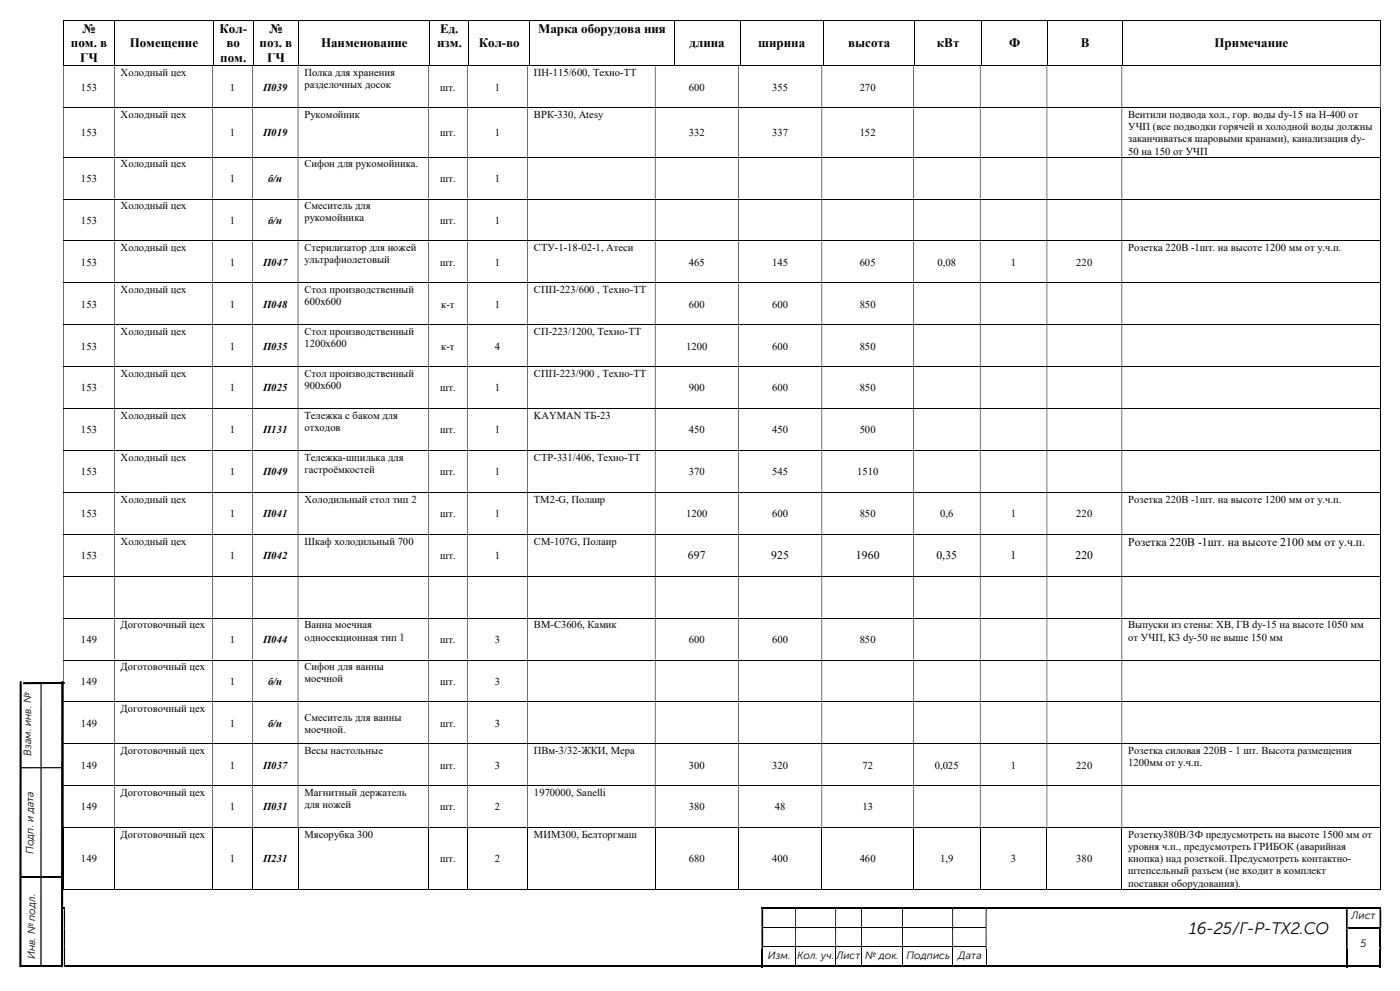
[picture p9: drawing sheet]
<svg xmlns="http://www.w3.org/2000/svg" width="420mm" height="297mm" viewBox="0 0 420 297" stroke-linecap="round" stroke-linejoin="round" font-family="sans-serif">
<defs><g id="words">
<text font-size="5" x="356.7" y="280">16-25/Г-Р-ТХ2.СО</text>
<g font-size="3.9">
<text x="24.8" y="9.8">№</text>
<text x="65.9" y="9.8">Кол-</text>
<text x="80.9" y="9.8">№</text>
<text x="132" y="9.8">Ед.</text>
<text x="161.4" y="9.8">Марка оборудова ния</text>
<text x="21.3" y="14.2">пом. в</text>
<text x="38.9" y="14.2">Помещение</text>
<text x="67.9" y="14.2">во</text>
<text x="77.9" y="14.2">поз. в</text>
<text x="96.3" y="14.2">Наименование</text>
<text x="131.1" y="14.2">изм.</text>
<text x="143.6" y="14.2">Кол-во</text>
<text x="206.8" y="14.2">длина</text>
<text x="227.5" y="14.2">ширина</text>
<text x="254.4" y="14.2">высота</text>
<text x="281" y="14.2">кВт</text>
<text x="302.7" y="14.2">Ф</text>
<text x="324.3" y="14.2">В</text>
<text x="364.4" y="14.2">Примечание</text>
<text x="24" y="18.7">ГЧ</text>
<text x="66.1" y="18.7">пом.</text>
<text x="80.1" y="18.7">ГЧ</text>
</g>
<g font-size="3.5">
<text x="206.4" y="167.7">697</text>
<text x="231.4" y="167.7">925</text>
<text x="256.8" y="167.7">1960</text>
<text x="280.9" y="167.7">0,35</text>
<text x="303.1" y="167.7">1</text>
<text x="322.6" y="167.7">220</text>
<text x="338.5" y="163.5">Розетка 220В -1шт. на высоте 2100 мм от у.ч.п.</text>
</g>
<g font-size="3.2">
<text x="36.2" y="22.8">Холодный цех</text>
<text x="91.3" y="22.8">Полка для хранения</text>
<text x="160.2" y="22.8">ПН-115/600, Техно-ТТ</text>
<text x="24.3" y="27.2">153</text>
<text x="68.9" y="27.2">1</text>
<text x="79" y="27.2">П039</text>
<text x="91.3" y="26.5">разделочных досок</text>
<text x="132.1" y="27.2">шт.</text>
<text x="148.4" y="27.2">1</text>
<text x="206.6" y="27.2">600</text>
<text x="231.6" y="27.2">355</text>
<text x="257.9" y="27.2">270</text>
<text x="36.2" y="35.4">Холодный цех</text>
<text x="91.3" y="35.4">Рукомойник</text>
<text x="160.2" y="35.4">ВРК-330, Atesy</text>
<text x="338.5" y="35.4">Вентили подвода хол., гор. воды dy-15 на Н-400 от</text>
<text x="24.3" y="40.9">153</text>
<text x="68.9" y="40.9">1</text>
<text x="79" y="40.9">П019</text>
<text x="132.1" y="40.9">шт.</text>
<text x="148.4" y="40.9">1</text>
<text x="206.6" y="40.9">332</text>
<text x="231.6" y="40.9">337</text>
<text x="257.9" y="40.9">152</text>
<text x="338.5" y="39">УЧП (все подводки горячей и холодной воды должны</text>
<text x="338.5" y="42.7">заканчиваться шаровыми кранами), канализация dy-</text>
<text x="338.5" y="46.4">50 на 150 от УЧП</text>
<text x="36.2" y="50.2">Холодный цех</text>
<text x="91.3" y="50.2">Сифон для рукомойника.</text>
<text x="24.3" y="54.5">153</text>
<text x="68.9" y="54.5">1</text>
<text x="80.4" y="54.5">б/н</text>
<text x="132.1" y="54.5">шт.</text>
<text x="148.4" y="54.5">1</text>
<text x="36.2" y="62.7">Холодный цех</text>
<text x="91.3" y="62.7">Смеситель для</text>
<text x="24.3" y="67.1">153</text>
<text x="68.9" y="67.1">1</text>
<text x="80.4" y="67.1">б/н</text>
<text x="91.3" y="66.4">рукомойника</text>
<text x="132.1" y="67.1">шт.</text>
<text x="148.4" y="67.1">1</text>
<text x="36.2" y="75.3">Холодный цех</text>
<text x="91.3" y="75.3">Стерилизатор для ножей</text>
<text x="160.2" y="75.3">СТУ-1-18-02-1, Атеси</text>
<text x="338.5" y="75.3">Розетка 220В -1шт. на высоте 1200 мм от у.ч.п.</text>
<text x="24.3" y="79.6">153</text>
<text x="68.9" y="79.6">1</text>
<text x="79" y="79.6">П047</text>
<text x="91.3" y="79">ультрафиолетовый</text>
<text x="132.1" y="79.6">шт.</text>
<text x="148.4" y="79.6">1</text>
<text x="206.6" y="79.6">465</text>
<text x="231.6" y="79.6">145</text>
<text x="257.9" y="79.6">605</text>
<text x="281.2" y="79.6">0,08</text>
<text x="303.2" y="79.6">1</text>
<text x="322.9" y="79.6">220</text>
<text x="36.2" y="87.8">Холодный цех</text>
<text x="91.3" y="87.8">Стол производственный</text>
<text x="160.2" y="87.8">СПП-223/600 , Техно-ТТ</text>
<text x="24.3" y="92.2">153</text>
<text x="68.9" y="92.2">1</text>
<text x="79" y="92.2">П048</text>
<text x="91.3" y="91.5">600х600</text>
<text x="132.4" y="92.2">к-т</text>
<text x="148.4" y="92.2">1</text>
<text x="206.6" y="92.2">600</text>
<text x="231.6" y="92.2">600</text>
<text x="257.9" y="92.2">850</text>
<text x="36.2" y="100.4">Холодный цех</text>
<text x="91.3" y="100.4">Стол производственный</text>
<text x="160.2" y="100.4">СП-223/1200, Техно-ТТ</text>
<text x="24.3" y="104.8">153</text>
<text x="68.9" y="104.8">1</text>
<text x="79" y="104.8">П035</text>
<text x="91.3" y="104.1">1200х600</text>
<text x="132.4" y="104.8">к-т</text>
<text x="148.4" y="104.8">4</text>
<text x="205.9" y="104.8">1200</text>
<text x="231.6" y="104.8">600</text>
<text x="257.9" y="104.8">850</text>
<text x="36.2" y="112.9">Холодный цех</text>
<text x="91.3" y="112.9">Стол производственный</text>
<text x="160.2" y="112.9">СПП-223/900 , Техно-ТТ</text>
<text x="24.3" y="117.3">153</text>
<text x="68.9" y="117.3">1</text>
<text x="79" y="117.3">П025</text>
<text x="91.3" y="116.6">900х600</text>
<text x="132.1" y="117.3">шт.</text>
<text x="148.4" y="117.3">1</text>
<text x="206.6" y="117.3">900</text>
<text x="231.6" y="117.3">600</text>
<text x="257.9" y="117.3">850</text>
<text x="36.2" y="125.5">Холодный цех</text>
<text x="91.3" y="125.5">Тележка с баком для</text>
<text x="160.2" y="125.5">KAYMAN ТБ-23</text>
<text x="24.3" y="129.9">153</text>
<text x="68.9" y="129.9">1</text>
<text x="79" y="129.9">П131</text>
<text x="91.3" y="129.2">отходов</text>
<text x="132.1" y="129.9">шт.</text>
<text x="148.4" y="129.9">1</text>
<text x="206.6" y="129.9">450</text>
<text x="231.6" y="129.9">450</text>
<text x="257.9" y="129.9">500</text>
<text x="24.3" y="142.5">153</text>
<text x="36.2" y="138.1">Холодный цех</text>
<text x="68.9" y="142.5">1</text>
<text x="79" y="142.5">П049</text>
<text x="91.3" y="138.1">Тележка-шпилька для</text>
<text x="91.3" y="141.7">гастроёмкостей</text>
<text x="132.1" y="142.5">шт.</text>
<text x="148.4" y="142.5">1</text>
<text x="160.2" y="138.1">СТР-331/406, Техно-ТТ</text>
<text x="206.6" y="142.5">370</text>
<text x="231.6" y="142.5">545</text>
<text x="257.1" y="142.5">1510</text>
<text x="24.3" y="155">153</text>
<text x="36.2" y="150.6">Холодный цех</text>
<text x="68.9" y="155">1</text>
<text x="79" y="155">П041</text>
<text x="91.3" y="150.6">Холодильный стол тип 2</text>
<text x="132.1" y="155">шт.</text>
<text x="148.4" y="155">1</text>
<text x="160.2" y="150.6">TM2-G, Полаир</text>
<text x="205.9" y="155">1200</text>
<text x="231.6" y="155">600</text>
<text x="257.9" y="155">850</text>
<text x="282" y="155">0,6</text>
<text x="303.2" y="155">1</text>
<text x="322.9" y="155">220</text>
<text x="338.5" y="150.6">Розетка 220В -1шт. на высоте 1200 мм от у.ч.п.</text>
<text x="24.3" y="167.6">153</text>
<text x="36.2" y="163.2">Холодный цех</text>
<text x="68.9" y="167.6">1</text>
<text x="79" y="167.6">П042</text>
<text x="91.3" y="163.2">Шкаф холодильный 700</text>
<text x="132.1" y="167.6">шт.</text>
<text x="148.4" y="167.6">1</text>
<text x="160.2" y="163.2">СМ-107G, Полаир</text>
<text x="36.2" y="188.3">Доготовочный цех</text>
<text x="91.3" y="188.3">Ванна моечная</text>
<text x="91.3" y="192">односекционная тип 1</text>
<text x="160.2" y="188.3">ВМ-С3606, Камик</text>
<text x="338.5" y="188.3">Выпуски из стены: ХВ, ГВ dy-15 на высоте 1050 мм</text>
<text x="338.5" y="192">от УЧП, К3 dy-50 не выше 150 мм</text>
<text x="24.3" y="192.7">149</text>
<text x="68.9" y="192.7">1</text>
<text x="79" y="192.7">П044</text>
<text x="132.1" y="192.7">шт.</text>
<text x="148.4" y="192.7">3</text>
<text x="206.6" y="192.7">600</text>
<text x="231.6" y="192.7">600</text>
<text x="257.9" y="192.7">850</text>
<text x="36.2" y="200.9">Доготовочный цех</text>
<text x="91.3" y="200.9">Сифон для ванны</text>
<text x="24.3" y="205.2">149</text>
<text x="68.9" y="205.2">1</text>
<text x="80.4" y="205.2">б/н</text>
<text x="91.3" y="204.5">моечной</text>
<text x="132.1" y="205.2">шт.</text>
<text x="148.4" y="205.2">3</text>
<text x="36.2" y="213.4">Доготовочный цех</text>
<text x="91.3" y="216">Смеситель для ванны</text>
<text x="24.3" y="217.8">149</text>
<text x="68.9" y="217.8">1</text>
<text x="80.4" y="217.8">б/н</text>
<text x="91.3" y="219.6">моечной.</text>
<text x="132.1" y="217.8">шт.</text>
<text x="148.4" y="217.8">3</text>
<text x="9.4" y="226.4" transform="rotate(-90 9.4 226.4)">Взам. инв. №</text>
<text x="36.2" y="226">Доготовочный цех</text>
<text x="91.3" y="226">Весы настольные</text>
<text x="160.2" y="226">ПВм-3/32-ЖКИ, Мера</text>
<text x="338.5" y="226">Розетка силовая 220В - 1 шт. Высота размещения</text>
<text x="24.3" y="230.3">149</text>
<text x="68.9" y="230.3">1</text>
<text x="79" y="230.3">П037</text>
<text x="132.1" y="230.3">шт.</text>
<text x="148.4" y="230.3">3</text>
<text x="206.6" y="230.3">300</text>
<text x="231.6" y="230.3">320</text>
<text x="258.7" y="230.3">72</text>
<text x="280.4" y="230.3">0,025</text>
<text x="303.2" y="230.3">1</text>
<text x="322.9" y="230.3">220</text>
<text x="338.5" y="229.7">1200мм от у.ч.п.</text>
<text x="36.2" y="238.5">Доготовочный цех</text>
<text x="91.3" y="238.5">Магнитный держатель</text>
<text x="160.2" y="238.5">1970000, Sanelli</text>
<text x="24.3" y="242.9">149</text>
<text x="68.9" y="242.9">1</text>
<text x="79" y="242.9">П031</text>
<text x="91.3" y="242.2">для ножей</text>
<text x="132.1" y="242.9">шт.</text>
<text x="148.4" y="242.9">2</text>
<text x="206.6" y="242.9">380</text>
<text x="232.4" y="242.9">48</text>
<text x="258.7" y="242.9">13</text>
<text x="36.2" y="251.1">Доготовочный цех</text>
<text x="91.3" y="251.1">Мясорубка 300</text>
<text x="160.2" y="251.1">МИМ300, Белторгмаш</text>
<text x="338.5" y="251.1">Розетку380В/3Ф предусмотреть на высоте 1500 мм от</text>
<text x="10.1" y="255.9" transform="rotate(-90 10.1 255.9)">Подп. и дата</text>
<text x="338.5" y="254.8">уровня ч.п., предусмотреть ГРИБОК (аварийная</text>
<text x="24.3" y="258.4">149</text>
<text x="68.9" y="258.4">1</text>
<text x="79" y="258.4">П231</text>
<text x="132.1" y="258.4">шт.</text>
<text x="148.4" y="258.4">2</text>
<text x="206.6" y="258.4">680</text>
<text x="231.6" y="258.4">400</text>
<text x="257.9" y="258.4">460</text>
<text x="282" y="258.4">1,9</text>
<text x="303.2" y="258.4">3</text>
<text x="322.9" y="258.4">380</text>
<text x="338.5" y="258.4">кнопка) над розеткой. Предусмотреть контактно-</text>
<text x="338.5" y="262">штепсельный разъем (не входит в комплект</text>
<text x="338.5" y="265.7">поставки оборудования).</text>
<text x="405.4" y="275.5">Лист</text>
<text x="10.5" y="287.4" transform="rotate(-90 10.5 287.4)">Инв. № подл.</text>
<text x="230.4" y="287.4">Изм.</text>
<text x="239.1" y="287.4">Кол. уч.</text>
<text x="250.9" y="287.4">Лист</text>
<text x="259.5" y="287.4">№ док.</text>
<text x="271.9" y="287.4">Подпись</text>
<text x="287.5" y="287.4">Дата</text>
<text x="408.1" y="283.8">5</text>
</g>
</g></defs>
<g fill="none" stroke="#000" stroke-width=".3">
<path d="M19 6.1h395M19 19.6h15.3M19.1 6.2v13.5M34.4 6.2v13.5M34.5 19.6h29.4M64 6.2v13.5M64.1 19.6h11.8M76 6.2v13.5M76.1 19.6h13.5M89.7 6.2v13.5M89.7 19.6h39.2M128.9 6.2v13.5"/>
<path d="M129 19.6h11.6M140.7 6.2v13.5M140.8 19.6h18M158.9 6.2v13.5M159 19.6h43.2M202.3 6.2v13.5M202.4 19.6h19.6M222 6.2v13.5M222.1 19.6h24.8M247 6.2v13.5M247.1 19.6h27.3M274.4 6.2v13.5"/>
<path d="M274.5 19.6h19.8M294.4 6.2v13.5M294.5 19.6h19.8M314.4 6.2v13.5M314.5 19.6h22.2M336.8 6.2v13.5M336.9 19.6h77.1M414.1 6.2v13.5M19 32.3h395M414.1 32.4v14.6M19 47.1h395M19 59.6h395"/>
<path d="M414.1 47.2v12.4M414.1 59.7v12.4M19 72.2h395M414.1 72.3v12.4M19 84.8h395M19 97.3h395M414.1 84.9v12.3M414.1 97.4v12.4M19 109.9h395M414.1 110v12.4M19 122.5h395M19 135h395"/>
<path d="M414.1 122.6v12.3M414.1 135.1v12.4M19 147.6h395M414.1 147.7v12.4M19 160.1h395M19 172.7h395M414.1 160.2v12.4M414.1 172.8v12.4M19 185.3h395M19 197.8h395M414.1 185.3v12.4M414.1 197.9v12.4"/>
<path d="M19 210.4h395M414.1 210.4v12.4M19 222.9h395M19 235.5h395M414.1 223v12.4M414.1 235.6v12.3M19 248h395M19.1 248.1v18.5M34.3 248.1v18.5M63.7 248.1v18.5M75.7 248.1v18.5M89.4 248.1v18.5"/>
<path d="M128.5 248.1v18.5M140.3 248.1v18.5M158.3 248.1v18.5M196.6 248.1v18.5M221.5 248.1v18.5M246.5 248.1v18.5M274.1 248.1v18.5M294 248.1v18.5M314.1 248.1v18.5M336.5 248.1v18.5M414.1 248.1v18.5M19 266.5h15.2"/>
<path d="M34.4 266.5h29.2M63.8 266.5h11.8M75.8 266.5h13.5M89.5 266.5h38.9M128.6 266.5h11.6M140.3 266.5h17.9M158.4 266.5h38.1M196.6 266.5h24.8M221.6 266.5h24.9M228.9 277.9h9.6M238.8 277.9h11.8M246.6 266.5h27.4"/>
<path d="M250.8 277.9h7.5M258.6 277.9h12M270.9 277.9h14.8M274.2 266.5h19.8M285.9 277.9h9.8M294.1 266.5h19.9M314.2 266.5h22.3M336.6 266.5h77.4M228.9 283.8h9.6M238.7 284.4v5M238.8 283.8h11.8M250.7 284.4v5"/>
<path d="M250.8 283.8h7.5M258.4 284.4v5M258.6 283.8h12M270.8 284.4v5M270.9 283.8h14.8M285.8 284.4v5M285.9 283.8h9.8M295.8 284.4v5"/>
</g>
<g fill="#000">
<path d="M414 6l.1 .2zM414 19.6l.1 .1zM6.9 204.4h12.5v.6l-12.5 .1zM414 247.9l.1 .2zM19.2 271.9h.3v.6h-.3zM228.9 271.9h9.6v.6h-9.6zM238.5 272.5h.3zM238.5 277.8h.3v.5h-.3zM250.6 272.5h.2zM250.6 277.8h.2v.5h-.2zM258.3 272.5h.3zM258.3 277.8h.3v.5h-.3z"/>
<path d="M270.6 272.5h.3zM270.6 277.8h.3v.5h-.3zM285.7 272.5h.2zM285.7 277.8h.2v.5h-.2zM295.7 272.5h.3zM404.3 271.9h9.6v.6h-9.6zM404.3 277.8h9.6v.5h-9.6zM413.9 278.3h.5v5.3h-.5zM414 266.4l.1 .2zM6.1 289.3h12.8v.6h-12.8zM5.9 204.2h.6l-.1 85.7h-.6zM18.4 204.2h.6l-.1 85.7h-.6z"/>
<path d="M19.2 289.4h209.2v.5h-209.2zM228.9 289.4h9.6v.5h-9.6zM238.5 283.6h.3v.8h-.3zM250.6 283.6h.2v.8h-.2zM258.3 283.6h.3v.8h-.3zM270.6 283.6h.3v.8h-.3zM285.7 283.6h.2v.8h-.2zM404.3 289.4h9.6v.5h-9.6zM413.9 289.4h.5v.5h-.5z"/>
</g>
<g fill="#000">
<path d="M19 19.9h.2v12.4h-.2zM34.2 19.9h.2v12.4h-.2zM63.6 19.9h.2v12.4h-.2zM75.6 19.9h.2v12.4h-.2zM89.3 19.9h.2v12.4h-.2zM128.4 19.9h.2v12.4h-.2zM140.2 19.9h.1v12.4h-.1zM158.2 19.9h.2v12.4h-.2zM196.5 19.9h.1v12.4h-.1zM221.4 19.9h.2v12.4h-.2zM246.5 19.9h.1v12.4h-.1zM274 19.9h.2v12.4h-.2zM294 19.9h.1v12.4h-.1zM314 19.9h.2v12.4h-.2zM336.5 19.9h.1v12.4h-.1zM414 19.9h.1v12.4h-.1z" fill-rule="evenodd"/>
<path d="M414 32.3l.1 .1zM19 32.4h.2v14.6h-.2zM34.2 32.4h.2v14.6h-.2zM63.6 32.4h.2v14.6h-.2zM75.6 32.4h.2v14.6h-.2zM89.3 32.4h.2v14.6h-.2zM128.4 32.4h.2v14.6h-.2zM140.2 32.4h.1v14.6h-.1zM158.2 32.4h.2v14.6h-.2zM196.5 32.4h.1v14.6h-.1zM221.4 32.4h.2v14.6h-.2zM246.5 32.4h.1v14.6h-.1zM274 32.4h.2v14.6h-.2zM294 32.4h.1v14.6h-.1zM314 32.4h.2v14.6h-.2zM336.5 32.4h.1v14.6h-.1z" fill-rule="evenodd"/>
<path d="M414 47l.1 .2zM19 47.2h.2v12.4h-.2zM34.2 47.2h.2v12.4h-.2zM63.6 47.2h.2v12.4h-.2zM75.6 47.2h.2v12.4h-.2zM89.3 47.2h.2v12.4h-.2zM128.4 47.2h.2v12.4h-.2zM140.2 47.2h.1v12.4h-.1zM158.2 47.2h.2v12.4h-.2zM196.5 47.2h.1v12.4h-.1zM221.4 47.2h.2v12.4h-.2zM246.5 47.2h.1v12.4h-.1zM274 47.2h.2v12.4h-.2zM294 47.2h.1v12.4h-.1zM314 47.2h.2v12.4h-.2zM336.5 47.2h.1v12.4h-.1z" fill-rule="evenodd"/>
<path d="M414 59.6l.1 .1zM19 59.7h.2v12.4h-.2zM34.2 59.7h.2v12.4h-.2zM63.6 59.7h.2v12.4h-.2zM75.6 59.7h.2v12.4h-.2zM89.3 59.7h.2v12.4h-.2zM128.4 59.7h.2v12.4h-.2zM140.2 59.7h.1v12.4h-.1zM158.2 59.7h.2v12.4h-.2zM196.5 59.7h.1v12.4h-.1zM221.4 59.7h.2v12.4h-.2zM246.5 59.7h.1v12.4h-.1zM274 59.7h.2v12.4h-.2zM294 59.7h.1v12.4h-.1zM314 59.7h.2v12.4h-.2zM336.5 59.7h.1v12.4h-.1z" fill-rule="evenodd"/>
<path d="M414 72.1l.1 .2zM19 72.3h.2v12.4h-.2zM34.2 72.3h.2v12.4h-.2zM63.6 72.3h.2v12.4h-.2zM75.6 72.3h.2v12.4h-.2zM89.3 72.3h.2v12.4h-.2zM128.4 72.3h.2v12.4h-.2zM140.2 72.3h.1v12.4h-.1zM158.2 72.3h.2v12.4h-.2zM196.5 72.3h.1v12.4h-.1zM221.4 72.3h.2v12.4h-.2zM246.5 72.3h.1v12.4h-.1zM274 72.3h.2v12.4h-.2zM294 72.3h.1v12.4h-.1zM314 72.3h.2v12.4h-.2zM336.5 72.3h.1v12.4h-.1z" fill-rule="evenodd"/>
<path d="M414 84.7l.1 .2zM19 84.9h.2v12.3h-.2zM34.2 84.9h.2v12.3h-.2zM63.6 84.9h.2v12.3h-.2zM75.6 84.9h.2v12.3h-.2zM89.3 84.9h.2v12.3h-.2zM128.4 84.9h.2v12.3h-.2zM140.2 84.9h.1v12.3h-.1zM158.2 84.9h.2v12.3h-.2zM196.5 84.9h.1v12.3h-.1zM221.4 84.9h.2v12.3h-.2zM246.5 84.9h.1v12.3h-.1zM274 84.9h.2v12.3h-.2zM294 84.9h.1v12.3h-.1zM314 84.9h.2v12.3h-.2zM336.5 84.9h.1v12.3h-.1z" fill-rule="evenodd"/>
<path d="M414 97.2l.1 .2zM19 97.4h.2v12.4h-.2zM34.2 97.4h.2v12.4h-.2zM63.6 97.4h.2v12.4h-.2zM75.6 97.4h.2v12.4h-.2zM89.3 97.4h.2v12.4h-.2zM128.4 97.4h.2v12.4h-.2zM140.2 97.4h.1v12.4h-.1zM158.2 97.4h.2v12.4h-.2zM196.5 97.4h.1v12.4h-.1zM221.4 97.4h.2v12.4h-.2zM246.5 97.4h.1v12.4h-.1zM274 97.4h.2v12.4h-.2zM294 97.4h.1v12.4h-.1zM314 97.4h.2v12.4h-.2zM336.5 97.4h.1v12.4h-.1z" fill-rule="evenodd"/>
<path d="M414 109.8l.1 .2zM19 110h.2v12.4h-.2zM34.2 110h.2v12.4h-.2zM63.6 110h.2v12.4h-.2zM75.6 110h.2v12.4h-.2zM89.3 110h.2v12.4h-.2zM128.4 110h.2v12.4h-.2zM140.2 110h.1v12.4h-.1zM158.2 110h.2v12.4h-.2zM196.5 110h.1v12.4h-.1zM221.4 110h.2v12.4h-.2zM246.5 110h.1v12.4h-.1zM274 110h.2v12.4h-.2zM294 110h.1v12.4h-.1zM314 110h.2v12.4h-.2zM336.5 110h.1v12.4h-.1z" fill-rule="evenodd"/>
<path d="M414 122.4l.1 .2zM19 122.6h.2v12.3h-.2zM34.2 122.6h.2v12.3h-.2zM63.6 122.6h.2v12.3h-.2zM75.6 122.6h.2v12.3h-.2zM89.3 122.6h.2v12.3h-.2zM128.4 122.6h.2v12.3h-.2zM140.2 122.6h.1v12.3h-.1zM158.2 122.6h.2v12.3h-.2zM196.5 122.6h.1v12.3h-.1zM221.4 122.6h.2v12.3h-.2zM246.5 122.6h.1v12.3h-.1zM274 122.6h.2v12.3h-.2zM294 122.6h.1v12.3h-.1zM314 122.6h.2v12.3h-.2zM336.5 122.6h.1v12.3h-.1z" fill-rule="evenodd"/>
<path d="M414 134.9l.1 .2zM19 135.1h.2v12.4h-.2zM34.2 135.1h.2v12.4h-.2zM63.6 135.1h.2v12.4h-.2zM75.6 135.1h.2v12.4h-.2zM89.3 135.1h.2v12.4h-.2zM128.4 135.1h.2v12.4h-.2zM140.2 135.1h.1v12.4h-.1zM158.2 135.1h.2v12.4h-.2zM196.5 135.1h.1v12.4h-.1zM221.4 135.1h.2v12.4h-.2zM246.5 135.1h.1v12.4h-.1zM274 135.1h.2v12.4h-.2zM294 135.1h.1v12.4h-.1zM314 135.1h.2v12.4h-.2zM336.5 135.1h.1v12.4h-.1z" fill-rule="evenodd"/>
<path d="M414 147.5l.1 .2zM19 147.7h.2v12.4h-.2zM34.2 147.7h.2v12.4h-.2zM63.6 147.7h.2v12.4h-.2zM75.6 147.7h.2v12.4h-.2zM89.3 147.7h.2v12.4h-.2zM128.4 147.7h.2v12.4h-.2zM140.2 147.7h.1v12.4h-.1zM158.2 147.7h.2v12.4h-.2zM196.5 147.7h.1v12.4h-.1zM221.4 147.7h.2v12.4h-.2zM246.5 147.7h.1v12.4h-.1zM274 147.7h.2v12.4h-.2zM294 147.7h.1v12.4h-.1zM314 147.7h.2v12.4h-.2zM336.5 147.7h.1v12.4h-.1z" fill-rule="evenodd"/>
<path d="M414 160.1l.1 .1zM19 160.2h.2v12.4h-.2zM34.2 160.2h.2v12.4h-.2zM63.6 160.2h.2v12.4h-.2zM75.6 160.2h.2v12.4h-.2zM89.3 160.2h.2v12.4h-.2zM128.4 160.2h.2v12.4h-.2zM140.2 160.2h.1v12.4h-.1zM158.2 160.2h.2v12.4h-.2zM196.5 160.2h.1v12.4h-.1zM221.4 160.2h.2v12.4h-.2zM246.5 160.2h.1v12.4h-.1zM274 160.2h.2v12.4h-.2zM294 160.2h.1v12.4h-.1zM314 160.2h.2v12.4h-.2zM336.5 160.2h.1v12.4h-.1z" fill-rule="evenodd"/>
<path d="M414 172.6l.1 .2zM19 172.8h.2v12.4h-.2zM34.2 172.8h.2v12.4h-.2zM63.6 172.8h.2v12.4h-.2zM75.6 172.8h.2v12.4h-.2zM89.3 172.8h.2v12.4h-.2zM128.4 172.8h.2v12.4h-.2zM140.2 172.8h.1v12.4h-.1zM158.2 172.8h.2v12.4h-.2zM196.5 172.8h.1v12.4h-.1zM221.4 172.8h.2v12.4h-.2zM246.5 172.8h.1v12.4h-.1zM274 172.8h.2v12.4h-.2zM294 172.8h.1v12.4h-.1zM314 172.8h.2v12.4h-.2zM336.5 172.8h.1v12.4h-.1z" fill-rule="evenodd"/>
<path d="M414 185.2l.1 .1zM19 185.3h.2v12.4h-.2zM34.2 185.3h.2v12.4h-.2zM63.6 185.3h.2v12.4h-.2zM75.6 185.3h.2v12.4h-.2zM89.3 185.3h.2v12.4h-.2zM128.4 185.3h.2v12.4h-.2zM140.2 185.3h.1v12.4h-.1zM158.2 185.3h.2v12.4h-.2zM196.5 185.3h.1v12.4h-.1zM221.4 185.3h.2v12.4h-.2zM246.5 185.3h.1v12.4h-.1zM274 185.3h.2v12.4h-.2zM294 185.3h.1v12.4h-.1zM314 185.3h.2v12.4h-.2zM336.5 185.3h.1v12.4h-.1z" fill-rule="evenodd"/>
<path d="M414 197.7l.1 .2zM19 197.9h.2v12.4h-.2zM34.2 197.9h.2v12.4h-.2zM63.6 197.9h.2v12.4h-.2zM75.6 197.9h.2v12.4h-.2zM89.3 197.9h.2v12.4h-.2zM128.4 197.9h.2v12.4h-.2zM140.2 197.9h.1v12.4h-.1zM158.2 197.9h.2v12.4h-.2zM196.5 197.9h.1v12.4h-.1zM221.4 197.9h.2v12.4h-.2zM246.5 197.9h.1v12.4h-.1zM274 197.9h.2v12.4h-.2zM294 197.9h.1v12.4h-.1zM314 197.9h.2v12.4h-.2zM336.5 197.9h.1v12.4h-.1z" fill-rule="evenodd"/>
<path d="M414 210.3l.1 .1zM19 210.4h.2v12.4h-.2zM34.2 210.4h.2v12.4h-.2zM63.6 210.4h.2v12.4h-.2zM75.6 210.4h.2v12.4h-.2zM89.3 210.4h.2v12.4h-.2zM128.4 210.4h.2v12.4h-.2zM140.2 210.4h.1v12.4h-.1zM158.2 210.4h.2v12.4h-.2zM196.5 210.4h.1v12.4h-.1zM221.4 210.4h.2v12.4h-.2zM246.5 210.4h.1v12.4h-.1zM274 210.4h.2v12.4h-.2zM294 210.4h.1v12.4h-.1zM314 210.4h.2v12.4h-.2zM336.5 210.4h.1v12.4h-.1z" fill-rule="evenodd"/>
<path d="M414 222.8l.1 .2zM19 223h.2v12.4h-.2zM34.2 223h.2v12.4h-.2zM63.6 223h.2v12.4h-.2zM75.6 223h.2v12.4h-.2zM89.3 223h.2v12.4h-.2zM128.4 223h.2v12.4h-.2zM140.2 223h.1v12.4h-.1zM158.2 223h.2v12.4h-.2zM196.5 223h.1v12.4h-.1zM221.4 223h.2v12.4h-.2zM246.5 223h.1v12.4h-.1zM274 223h.2v12.4h-.2zM294 223h.1v12.4h-.1zM314 223h.2v12.4h-.2zM336.5 223h.1v12.4h-.1z" fill-rule="evenodd"/>
<path d="M414 235.4l.1 .2zM19 235.6h.2v12.3h-.2zM34.2 235.6h.2v12.3h-.2zM63.6 235.6h.2v12.3h-.2zM75.6 235.6h.2v12.3h-.2zM89.3 235.6h.2v12.3h-.2zM128.4 235.6h.2v12.3h-.2zM140.2 235.6h.1v12.3h-.1zM158.2 235.6h.2v12.3h-.2zM196.5 235.6h.1v12.3h-.1zM221.4 235.6h.2v12.3h-.2zM246.5 235.6h.1v12.3h-.1zM274 235.6h.2v12.3h-.2zM294 235.6h.1v12.3h-.1zM314 235.6h.2v12.3h-.2zM336.5 235.6h.1v12.3h-.1z" fill-rule="evenodd"/>
<path d="M19.2 272.5h.3v5.3h-.3zM228.4 272.5h.5v5.3h-.5zM238.5 272.5h.3v5.3h-.3zM250.6 272.5h.2v5.3h-.2zM258.3 272.5h.3v5.3h-.3zM270.6 272.5h.3v5.3h-.3zM285.7 272.5h.2v5.3h-.2zM295.7 272.5h.3v5.3h-.3zM403.8 272.5h.5v5.3h-.5zM413.9 272.5h.5v5.3h-.5z" fill-rule="evenodd"/>
<path d="M19.2 277.8h.3v.5h-.3zM228.4 277.8h.5v.5h-.5z" fill-rule="evenodd"/>
<path d="M228.4 271.9h.5v.6h-.5z" fill-rule="evenodd"/>
<path d="M238.5 271.9h12.1v.6h-12.1z" fill-rule="evenodd"/>
<path d="M250.6 271.9h7.7v.6h-7.7z" fill-rule="evenodd"/>
<path d="M258.3 271.9h12.3v.6h-12.3z" fill-rule="evenodd"/>
<path d="M270.6 271.9h15.1v.6h-15.1z" fill-rule="evenodd"/>
<path d="M285.7 271.9h10v.6h-10z" fill-rule="evenodd"/>
<path d="M295.7 271.9h108.1v.6h-108.1z" fill-rule="evenodd"/>
<path d="M295.7 277.8h.3v.5h-.3zM403.8 277.8h.5v.5h-.5z" fill-rule="evenodd"/>
<path d="M403.8 271.9h.5v.6h-.5z" fill-rule="evenodd"/>
<path d="M413.9 271.9h.5v.6h-.5z" fill-rule="evenodd"/>
<path d="M413.9 277.8h.5v.5h-.5zM19.2 278.3h.3v5.3h-.3zM228.4 278.3h.5v5.3h-.5zM238.5 278.3h.3v5.3h-.3zM250.6 278.3h.2v5.3h-.2zM258.3 278.3h.3v5.3h-.3zM270.6 278.3h.3v5.3h-.3zM285.7 278.3h.2v5.3h-.2zM295.7 278.3h.3v5.3h-.3zM403.8 278.3h.5v5.3h-.5z" fill-rule="evenodd"/>
<path d="M19.2 283.6h.3v.8h-.3zM228.4 283.6h.5v.8h-.5z" fill-rule="evenodd"/>
<path d="M228.4 284.4h.5v5.5h-.5z" fill-rule="evenodd"/>
<path d="M238.5 289.4h12.1v.5h-12.1z" fill-rule="evenodd"/>
<path d="M250.6 289.4h7.7v.5h-7.7z" fill-rule="evenodd"/>
<path d="M258.3 289.4h12.3v.5h-12.3z" fill-rule="evenodd"/>
<path d="M270.6 289.4h15.1v.5h-15.1z" fill-rule="evenodd"/>
<path d="M285.7 289.4h10v.5h-10z" fill-rule="evenodd"/>
<path d="M295.7 283.6h.3v.8h-.3zM403.8 283.6h.5v.8h-.5zM413.9 283.6h.5v.8h-.5zM19.2 284.4h.3v5h-.3z" fill-rule="evenodd"/>
<path d="M295.7 289.4h108.1v.5h-108.1z" fill-rule="evenodd"/>
<path d="M403.8 284.4h.5v5.5h-.5z" fill-rule="evenodd"/>
<path d="M413.9 284.4h.5v5.5h-.5z" fill-rule="evenodd"/>
</g>
<path d="M12.3 204.7v84.9M6 230.1h12.6M6 262.9h12.5" fill="none" stroke="#000" stroke-width=".38"/>
<use href="#words"/>
</svg>
